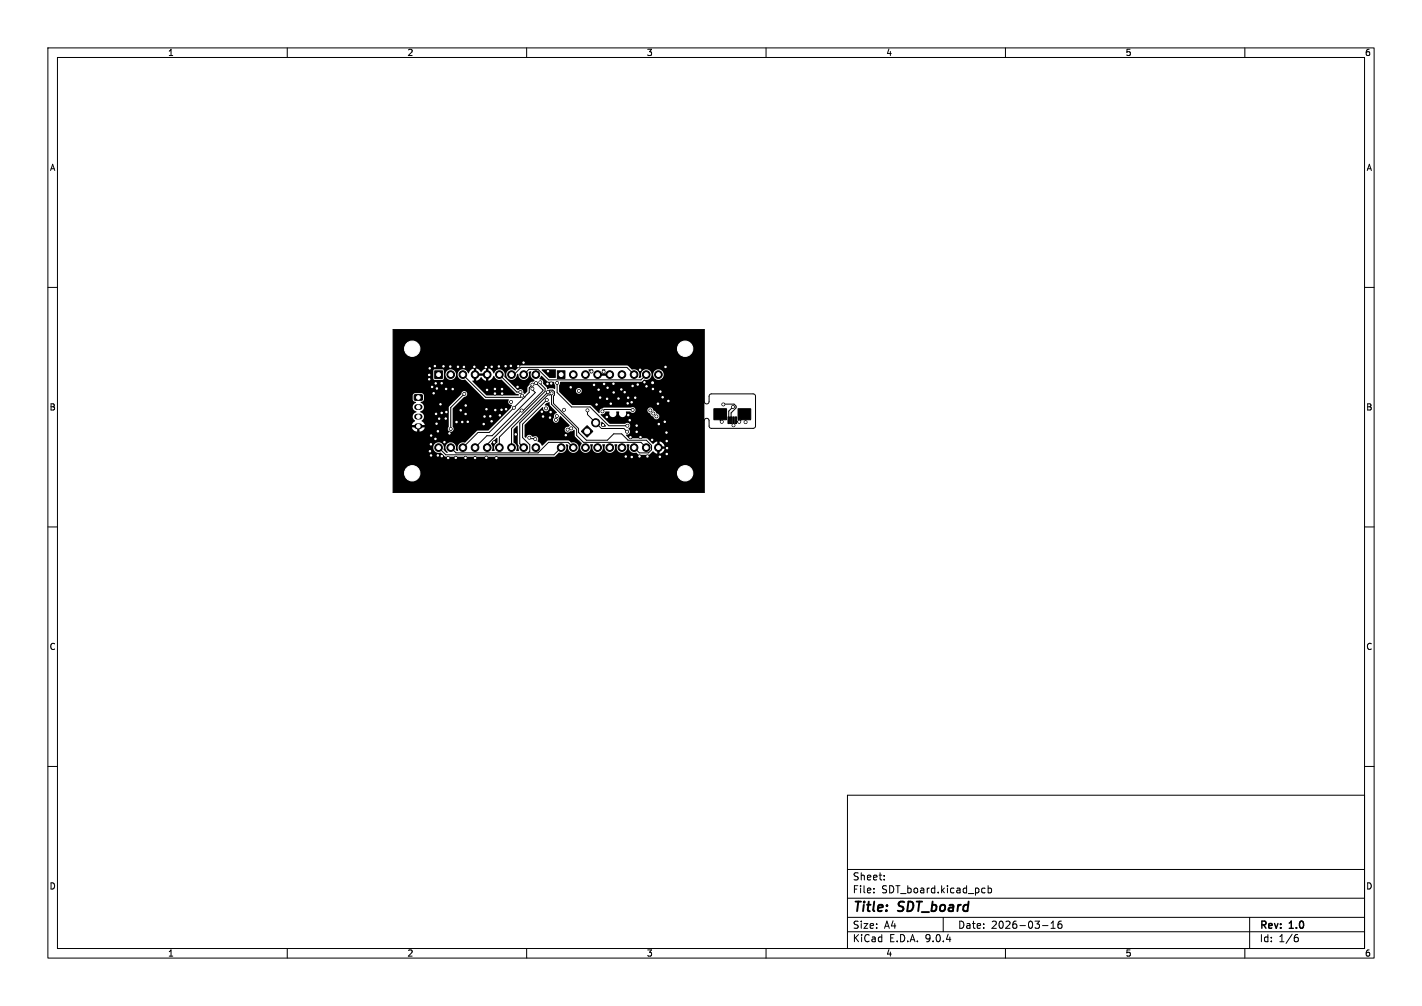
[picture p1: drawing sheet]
<svg xmlns="http://www.w3.org/2000/svg" width="297mm" height="210mm" viewBox="0 0 297 210" stroke-linecap="round" stroke-linejoin="round" font-family="sans-serif">
<defs><g id="words">
<g font-size="2.8">
<text x="178" y="190.9">Title:</text>
<text x="187.7" y="190.9">SDT_board</text>
</g>
<g font-size="2.1">
<text x="178" y="184">Sheet:</text>
<text x="178" y="186.7">File:</text>
<text x="184.1" y="186.7">SDT_board.kicad_pcb</text>
<text x="178" y="196.9">KiCad</text>
<text x="178" y="194.1">Size:</text>
<text x="184.7" y="194.1">A4</text>
<text x="185.7" y="196.9">E.D.A.</text>
<text x="193.3" y="196.9">9.0.4</text>
<text x="200" y="194.1">Date:</text>
<text x="207" y="194.1">2026-03-16</text>
<text x="263" y="194.3">Rev:</text>
<text x="263" y="196.9">Id:</text>
<text x="267.1" y="196.9">1/6</text>
<text x="269.4" y="194.3">1.0</text>
</g>
<g font-size="1.8">
<text x="35" y="11.9">1</text>
<text x="85" y="11.9">2</text>
<text x="135" y="11.9">3</text>
<text x="185" y="11.9">4</text>
<text x="235" y="11.9">5</text>
<text x="285" y="11.9">6</text>
<text x="10.3" y="35.9">A</text>
<text x="285.4" y="35.9">A</text>
<text x="10.3" y="85.9">B</text>
<text x="285.3" y="85.9">B</text>
<text x="10.3" y="135.9">C</text>
<text x="285.3" y="135.9">C</text>
<text x="10.3" y="185.9">D</text>
<text x="285.3" y="185.9">D</text>
<text x="35" y="199.9">1</text>
<text x="85" y="199.9">2</text>
<text x="135" y="199.9">3</text>
<text x="185" y="199.9">4</text>
<text x="235" y="199.9">5</text>
<text x="285" y="199.9">6</text>
</g>
</g></defs>
<g fill="none" stroke="#000" stroke-width=".21">
<path d="M10 10h277v190h-277zM12 12h273v186h-273zM60 10v2M110 10v2M160 10v2M210 10v2M260 10v2M10 60h2M82.1 68.8h65l.1 15.3 .4 .2 .4-.2 .1-1.5 .4-.4 9 .1 .3 .4v6.4l-.5 .3h-8.8l-.4-.3-.1-1.6-.4-.2-.4 .2-.1 .3v15h-65zM96.7 78.2l4.7 4.8h7.3l.3-.4M104.3 78.2l3.6 3.6h.8M106.8 78.2h.5l1.6-1.5h22l1.5 1.5"/>
<path d="M109.4 78.2l1.1-1.1h1.9l2.2 2.2h19.3l1.1-1.1M112 80h.1M112 80l1.4 1.4v.2l-4.1 4.1h-.4l-7.1 7.1v.6M112.8 79.8v.3l1.1 1v.6l-9.6 9.6v2.1M116.4 79.9v2l3 3.1h3.8l3.9 3.9h3.9M285 60h2M91.6 93.4l1.5 1.5h22.6l1.5-1.5M94.1 93.4l1.1 1.1h17.2l2.2-2.2h4l1.1 1.1M97 82.2l-2.9 2.9v4.4M106.8 93.4v-4l8-7.9h.7l.3 .3v.7l-.2 .2v1.5l5.2 5.3v.8l1.7 1.6h4.3l1.4-1.3h1.6l1.4 1.3h3.8l1.1 1.1v.9l-.7 .6h-1.9l-1.1-1.1M109.4 93.4l-.9-.8v-4.3l5.9-5.9h.5l.3-.3v2.3l5.2 5.2v1.3l1.5 1.4h12l1.1 1.1M110.6 91.4v.2l1.2 .1"/>
<path d="M111.2 81.1v.3l.6 .6-9 9h-1.1l-2.5 2.4M111.2 80.3l-.7 .7v.9l-8.3 8.4h-2.4l-3.1 3.1M114.2 83.5l-5.1 5.1v2.8l1.5 1.5v1.3l-.3 .3M114.2 83.5h.1M114.4 81.8h.1M122.7 85.7v.8l2.9 3h4.7l.7 .6M132.1 85.6l-5.9-.1-.4 .4M150.4 86.5v1.2l.3 .4M151.1 84.4h2.2l.4 .4v.3l-1 1.1v1.5M153.1 85l-.9 .8v1.9M153.2 87.7v1.1M153.2 87.7h.1"/>
<path d="M155.5 86.5v.5l-1.1 1.1h-.4l-.3-.4M10 110h2M285 110h2M10 160h2M177 166h108v32h-108zM285 160h2M60 198v2M110 198v2M160 198v2M177 194.5h108M177 191.5h108M177 187.5h108"/>
<path d="M177 181.5h108M182.5 186.3v.1M182.5 185.5v.1M184.7 183.6v.1M184.7 182.8v.1M197 191.5v3M205.3 185.4l.4 .1M205.7 186.3l-.4 .1M206.4 185.5l.4-.1 .3 .3-.1 .6h-.6M206.4 184.9v1.5M210 198v2M217.7 193.2h1.2"/>
<path d="M219.5 193.8h.9M219.5 192.7l.5-.4v1.5M221.7 192.3l-.5 .1a1.01 1.01 0 0 0 0 1.4l.5-.1 .1-.5-.3-.3h-.4l-.1 .3M260 198v2M261 191.5v6.5M270.6 195.7h.4l.2 .3-.1 .5-.5 .1M271 195.1l-.4 .1"/>
</g>
<g fill="#000" stroke="#000" stroke-width=".21">
<path d="M90.8 77.4h1.6v1.6h-1.6zM116.4 77.4h1.6v1.6h-1.6zM86.6 82.4h1.5l.1 .2v.8l-.2 .2h-1.3l-.2-.3zM121.4 90.1l1.2-1.3 1.2 1.3-1.2 1.2zM149.1 85.3h2.6v2.3h-2.6zM152 87h.4v1.4h-.4zM152.5 87h.3v1.4h-.3zM153 87h.3v1.4h-.3zM153.6 87h.3v1.4h-.3zM154.1 85.3h2.7v2.3h-2.7z"/>
<circle cx="86.1" cy="72.8" r="3.2"/>
<circle cx="89.7" cy="78.3" r=".3"/>
<circle cx="89.7" cy="79.2" r=".3"/>
<circle cx="89.7" cy="76.9" r=".3"/>
<circle cx="90.8" cy="76.4" r=".3"/>
<circle cx="92.6" cy="76.5" r=".3"/>
<circle cx="94" cy="76.5" r=".3"/>
<circle cx="94.1" cy="78.2" r=".8"/>
<circle cx="95.7" cy="76.6" r=".3"/>
<circle cx="96.7" cy="78.2" r=".8"/>
<circle cx="96.9" cy="76.6" r=".3"/>
<circle cx="99.1" cy="76.6" r=".3"/>
<circle cx="99.2" cy="78.2" r=".8"/>
<circle cx="101.5" cy="76.7" r=".3"/>
<circle cx="101.8" cy="78.2" r=".8"/>
<circle cx="102.7" cy="76.6" r=".3"/>
<circle cx="104.2" cy="76.5" r=".3"/>
<circle cx="104.3" cy="78.2" r=".8"/>
<circle cx="105.6" cy="76.4" r=".3"/>
<circle cx="106.7" cy="76.4" r=".3"/>
<circle cx="106.8" cy="78.2" r=".8"/>
<circle cx="108.2" cy="76.4" r=".3"/>
<circle cx="109.4" cy="75.7" r=".3"/>
<circle cx="109.4" cy="78.2" r=".8"/>
<circle cx="111.9" cy="78.2" r=".8"/>
<circle cx="112" cy="80" r=".3"/>
<circle cx="112.8" cy="79.8" r=".3"/>
<circle cx="114.4" cy="77.5" r=".3"/>
<circle cx="116.4" cy="79.9" r=".3"/>
<circle cx="119.7" cy="78.2" r=".8"/>
<circle cx="122.3" cy="78.2" r=".8"/>
<circle cx="123.5" cy="77.6" r=".3"/>
<circle cx="124.8" cy="78.2" r=".8"/>
<circle cx="126.1" cy="77.6" r=".3"/>
<circle cx="127.4" cy="78.2" r=".8"/>
<circle cx="129.9" cy="78.2" r=".8"/>
<circle cx="132.4" cy="78.2" r=".8"/>
<circle cx="133.7" cy="77.2" r=".3"/>
<circle cx="134.6" cy="79.8" r=".3"/>
<circle cx="135" cy="78.2" r=".8"/>
<circle cx="136.3" cy="79.9" r=".45"/>
<circle cx="137.5" cy="78.2" r=".8"/>
<circle cx="139" cy="76.6" r=".3"/>
<circle cx="143.1" cy="72.8" r="3.2"/>
<circle cx="86.1" cy="98.8" r="3.2"/>
<circle cx="89.8" cy="94.2" r=".3"/>
<circle cx="90" cy="92.8" r=".3"/>
<circle cx="90" cy="95.1" r=".3"/>
<circle cx="90" cy="90.9" r=".3"/>
<circle cx="90.3" cy="80.8" r=".3"/>
<circle cx="90.6" cy="82.1" r=".3"/>
<circle cx="91" cy="91.6" r=".3"/>
<circle cx="91" cy="80" r=".3"/>
<circle cx="91.1" cy="86.4" r=".3"/>
<circle cx="91.2" cy="88.4" r=".3"/>
<circle cx="91.3" cy="81.1" r=".3"/>
<circle cx="91.4" cy="95.1" r=".3"/>
<circle cx="91.5" cy="90" r=".3"/>
<circle cx="91.6" cy="93.4" r=".8"/>
<circle cx="91.7" cy="87.4" r=".3"/>
<circle cx="92" cy="84.4" r=".3"/>
<circle cx="92.3" cy="80" r=".3"/>
<circle cx="92.3" cy="86.2" r=".3"/>
<circle cx="92.3" cy="95.2" r=".3"/>
<circle cx="92.8" cy="92.3" r=".3"/>
<circle cx="93.1" cy="87.4" r=".3"/>
<circle cx="93.2" cy="81.2" r=".3"/>
<circle cx="93.2" cy="86" r=".3"/>
<circle cx="93.6" cy="95.6" r=".3"/>
<circle cx="93.9" cy="90.5" r=".3"/>
<circle cx="94.1" cy="89.5" r=".3"/>
<circle cx="94.1" cy="93.4" r=".8"/>
<circle cx="94.6" cy="81.2" r=".3"/>
<circle cx="95.2" cy="95.6" r=".3"/>
<circle cx="95.4" cy="88.1" r=".3"/>
<circle cx="96.2" cy="85.7" r=".3"/>
<circle cx="96.5" cy="88.1" r=".3"/>
<circle cx="96.7" cy="93.4" r=".8"/>
<circle cx="97" cy="82.2" r=".3"/>
<circle cx="97.2" cy="95.6" r=".3"/>
<circle cx="97.3" cy="86.4" r=".3"/>
<circle cx="97.3" cy="84.7" r=".3"/>
<circle cx="97.7" cy="88.1" r=".3"/>
<circle cx="99.2" cy="93.4" r=".8"/>
<circle cx="99.2" cy="95.6" r=".3"/>
<circle cx="101" cy="88.5" r=".3"/>
<circle cx="101.2" cy="87" r=".3"/>
<circle cx="101.6" cy="95.5" r=".3"/>
<circle cx="101.6" cy="85.4" r=".3"/>
<circle cx="101.7" cy="81.4" r=".3"/>
<circle cx="101.8" cy="93.4" r=".8"/>
<circle cx="102.4" cy="86.9" r=".3"/>
<circle cx="102.7" cy="88" r=".3"/>
<circle cx="103.2" cy="92.3" r=".3"/>
<circle cx="103.4" cy="81.2" r=".3"/>
<circle cx="103.4" cy="82.2" r=".3"/>
<circle cx="103.4" cy="85.6" r=".3"/>
<circle cx="103.7" cy="95.6" r=".3"/>
<circle cx="104.3" cy="93.4" r=".8"/>
<circle cx="104.4" cy="86.7" r=".3"/>
<circle cx="104.7" cy="85.6" r=".3"/>
<circle cx="104.8" cy="81.2" r=".3"/>
<circle cx="104.9" cy="82.2" r=".3"/>
<circle cx="105.7" cy="85.4" r=".3"/>
<circle cx="106.7" cy="83.9" r=".3"/>
<circle cx="106.8" cy="93.4" r=".8"/>
<circle cx="107.3" cy="85.1" r=".3"/>
<circle cx="107.7" cy="90.7" r=".3"/>
<circle cx="108.1" cy="80.8" r=".3"/>
<circle cx="108.7" cy="81.8" r=".3"/>
<circle cx="109" cy="85.7" r=".3"/>
<circle cx="109.1" cy="82.6" r=".3"/>
<circle cx="109.4" cy="93.4" r=".8"/>
<circle cx="110.6" cy="91.4" r=".3"/>
<circle cx="111.2" cy="80.3" r=".3"/>
<circle cx="111.2" cy="81.1" r=".3"/>
<circle cx="111.8" cy="91.7" r=".3"/>
<circle cx="111.9" cy="93.4" r=".8"/>
<circle cx="113.2" cy="86" r=".3"/>
<circle cx="113.4" cy="87" r=".3"/>
<circle cx="114.1" cy="85.3" r=".3"/>
<circle cx="114.2" cy="83.5" r=".3"/>
<circle cx="114.4" cy="80.1" r=".3"/>
<circle cx="114.4" cy="81.8" r=".3"/>
<circle cx="114.9" cy="87.2" r=".3"/>
<circle cx="115" cy="86" r=".3"/>
<circle cx="115.1" cy="80.1" r=".3"/>
<circle cx="115.2" cy="82.1" r=".3"/>
<circle cx="116.1" cy="87.7" r=".3"/>
<circle cx="116.3" cy="86.9" r=".3"/>
<circle cx="117.2" cy="93.4" r=".8"/>
<circle cx="117.8" cy="85.6" r=".3"/>
<circle cx="118.2" cy="90.8" r=".3"/>
<circle cx="118.5" cy="89.7" r=".3"/>
<circle cx="119.2" cy="80.8" r=".3"/>
<circle cx="119.3" cy="89.4" r=".3"/>
<circle cx="119.7" cy="93.4" r=".8"/>
<circle cx="120.9" cy="81.6" r=".3"/>
<circle cx="122.3" cy="93.4" r=".8"/>
<circle cx="122.7" cy="85.7" r=".3"/>
<circle cx="124.1" cy="80.3" r=".3"/>
<circle cx="124.4" cy="88.3" r=".85"/>
<circle cx="124.6" cy="84.4" r=".3"/>
<circle cx="124.8" cy="93.4" r=".8"/>
<circle cx="125" cy="81.3" r=".3"/>
<circle cx="125.4" cy="83" r=".3"/>
<circle cx="125.8" cy="85.9" r=".3"/>
<circle cx="126" cy="88.8" r=".3"/>
<circle cx="126.2" cy="80.1" r=".3"/>
<circle cx="126.8" cy="87.1" r=".3"/>
<circle cx="126.8" cy="83.3" r=".3"/>
<circle cx="126.9" cy="81" r=".3"/>
<circle cx="127.4" cy="93.4" r=".8"/>
<circle cx="127.6" cy="84.3" r=".3"/>
<circle cx="128.1" cy="80.1" r=".3"/>
<circle cx="128.2" cy="81.9" r=".3"/>
<circle cx="129.2" cy="83.2" r=".3"/>
<circle cx="129.8" cy="81.3" r=".3"/>
<circle cx="129.9" cy="93.4" r=".8"/>
<circle cx="130.5" cy="81.9" r=".3"/>
<circle cx="130.7" cy="95.3" r=".3"/>
<circle cx="131" cy="90.1" r=".3"/>
<circle cx="131" cy="88.9" r=".3"/>
<circle cx="131.1" cy="84.2" r=".3"/>
<circle cx="131.2" cy="83" r=".3"/>
<circle cx="131.2" cy="86.7" r=".3"/>
<circle cx="131.5" cy="87.7" r=".3"/>
<circle cx="131.7" cy="91.3" r=".3"/>
<circle cx="131.9" cy="84" r=".3"/>
<circle cx="132" cy="95.4" r=".3"/>
<circle cx="132.1" cy="80.6" r=".3"/>
<circle cx="132.1" cy="85.6" r=".3"/>
<circle cx="132.4" cy="93.4" r=".8"/>
<circle cx="132.7" cy="83" r=".3"/>
<circle cx="133" cy="90.1" r=".3"/>
<circle cx="133" cy="88.8" r=".3"/>
<circle cx="133.2" cy="80.3" r=".3"/>
<circle cx="133.6" cy="95.3" r=".3"/>
<circle cx="133.8" cy="91.3" r=".3"/>
<circle cx="135" cy="93.4" r=".8"/>
<circle cx="135" cy="80.7" r=".3"/>
<circle cx="135.2" cy="95.3" r=".3"/>
<circle cx="135.8" cy="85.7" r=".3"/>
<circle cx="136.2" cy="91.8" r=".3"/>
<circle cx="136.4" cy="81.2" r=".3"/>
<circle cx="136.5" cy="86.3" r=".3"/>
<circle cx="137.1" cy="86.9" r=".3"/>
<circle cx="137.4" cy="84.3" r=".3"/>
<circle cx="137.5" cy="93.4" r=".8"/>
<circle cx="137.6" cy="88.5" r=".3"/>
<circle cx="137.8" cy="95.4" r=".3"/>
<circle cx="137.9" cy="81.7" r=".3"/>
<circle cx="138.4" cy="82.9" r=".3"/>
<circle cx="138.8" cy="88.1" r=".3"/>
<circle cx="139.2" cy="90.3" r=".3"/>
<circle cx="139.2" cy="92.1" r=".3"/>
<circle cx="139.2" cy="94.8" r=".3"/>
<circle cx="139.3" cy="93.5" r=".3"/>
<circle cx="139.6" cy="83.7" r=".3"/>
<circle cx="143.1" cy="98.8" r="3.2"/>
<circle cx="150.8" cy="88.1" r=".3"/>
<circle cx="151.1" cy="84.4" r=".3"/>
<circle cx="153.1" cy="85" r=".3"/>
<circle cx="153.2" cy="88.8" r=".3"/>
<circle cx="154.4" cy="88.1" r=".3"/>
<circle cx="155.7" cy="88.1" r=".3"/>
</g>
<path d="M87.1 85h.6M87.1 87h.6M87.1 89h.6" fill="none" stroke="#000" stroke-width="1.2"/>
<path d="M99.5 78h1.9v.5h-1.9zM99 78.5h.5v1l.6-.3 .4-.5 .4 .5 .6 .3v-1h.5v1a1.61 1.61 0 0 0 1.1-1 1.42 1.42 0 0 0 1.7 .8l2.9 2.9 .6 .1 .1 .2h-6.8l-2.9-2.9v-.1h.3zM113 78.5l1.4 1.2 1.4 .1 .2 .6-.1 .8-1.2-.1a.29 .29 0 0 1-.4 .1 .29 .29 0 0 1-.1-.3l-.8-.8a.71 .71 0 0 0-.7-1zM113.2 77.1h2.9v1.7l-1.4 .1-1.5-1.6zM122.9 77.1l1 .1-.4 .7h-.2zM125.8 77.1h.5l.1 .1-.3 .5zM125.1 78h1.9v.5h-1.9zM82.1 68.9h65l-.1 33.9h-64.8l-.1-9.4h8.4a1.18 1.18 0 0 0 1.6 1.1l.9 .8h22.8l1-.8a1.27 1.27 0 0 0 1.4-1.7l.5 .1a1.12 1.12 0 0 0 .6 1.6 1.12 1.12 0 0 0 1.5-.9 1.12 1.12 0 0 0-1.2-1.3l-.3 .1-.6-.5h-4.2l-1.2 1.1-.5-.6-.5-.2a.68 .68 0 0 0 0-.9 .68 .68 0 0 0-.9-.1h-.3a.62 .62 0 0 0-.6-.4 .62 .62 0 0 0-.6 .5l-.1 .1-.2-.2v-2.5l3.8-3.7a.65 .65 0 0 0 .5 .8 .65 .65 0 0 0 .8-.6 .73 .73 0 0 0-.9-.6l.3-.5 .6-.2 .2 .7 1.4 1.5-.1 .2a.69 .69 0 0 0-.5 .9 .63 .63 0 0 0 0 .9 .63 .63 0 0 0 .8 .1 .63 .63 0 0 0 .2-.9l.2-.4h.2l1.9 1.8-.2 .4a.61 .61 0 0 0-.8 .7 .61 .61 0 0 0 1 .3l1-.3 .1 1.3 1.4 1.4a1.32 1.32 0 0 0 .4 2 1.16 1.16 0 0 0 1.2-.4 1.16 1.16 0 0 0 .2-1.3h.5a1.23 1.23 0 0 0 1.3 1.7 1.21 1.21 0 0 0 .7-1.7h.5a1.23 1.23 0 0 0 1.3 1.7 1.21 1.21 0 0 0 .7-1.7h.6a1.23 1.23 0 0 0 1.3 1.7 1.21 1.21 0 0 0 .7-1.7h.5a1.23 1.23 0 0 0 1.3 1.7h.2l.6 .4h2l.9-.7 .9 .5v-.9h.5v.9a1.29 1.29 0 0 0 1-1h-1v-.5l1-.1a1.29 1.29 0 0 0-1-.9v.9h-.5v-.9l-.9 .5-1.2-1.2h-3.8l-.7-.7a.71 .71 0 0 0 .8-.4 .71 .71 0 0 0-.3-.9 .64 .64 0 0 0 .3-1 .64 .64 0 0 0-1 0h-3.2l-1.8-1.9 .1-.2a.77 .77 0 0 0 .9-.5h.8a.78 .78 0 0 0 .5 1.1 .78 .78 0 0 0 .9-.9l.1-.2h.5a.78 .78 0 0 0 .6 1.1 .78 .78 0 0 0 .8-.9l.1-.2 .9 .1a.6 .6 0 0 0 .6 .2 .6 .6 0 0 0 .4-.6h2.5l.1 .4 1.1 .9a.67 .67 0 0 0 .7 .6 .67 .67 0 0 0 .6-.7l-.2-.4-.4-.1-.2-.3-.4-.3a.67 .67 0 0 0-.6-.6 .67 .67 0 0 0-.7 .5l-2.5-.1a.62 .62 0 0 0-.9-.4h-5.6l-.3 .1a.74 .74 0 0 0-.7 1h-.1l-1.7-1.6-3.9-.1-2.7-2.7v-.3h3.5v.2a.61 .61 0 0 0 .9 .4 .61 .61 0 0 0 0-1 .61 .61 0 0 0-.9 .4h-3.5v-1.1l.2-.6 16.9-.1 .6-.5 .2 .1a1.1 1.1 0 0 0 1.4-1.2h.3v.2a1.1 1.1 0 0 0 1.7 .8 1.1 1.1 0 0 0 0-1.8 1.1 1.1 0 0 0-1.7 .8h-.3v-.2a1.14 1.14 0 0 0-1.5-.7 1.14 1.14 0 0 0-.7 1.5l-.2 .2-.3-.1a1.19 1.19 0 0 0-.1-1.3 1.19 1.19 0 0 0-1.4-.4l-.9-.8h-22.2l-1.1 1a1.18 1.18 0 0 0-1.5 0 1.18 1.18 0 0 0-.4 1.3 1.13 1.13 0 0 0 1.3 .7 1.13 1.13 0 0 0 .9-1.2h.3a1.14 1.14 0 0 0 1.3 1.2 1.14 1.14 0 0 0 .8-1.6l.3-.2 .3 .1a1.27 1.27 0 0 0 .7 1.8l-.4 .3a.64 .64 0 0 0-.7 .7l-.4 .4-.1 1-.5 .4-.3-.2a.66 .66 0 0 0-.3-.7 .66 .66 0 0 0-.8 .1l-2.9-2.8a1.15 1.15 0 0 0-.7-1.5 1.15 1.15 0 0 0-1.5 .8h-.1a1.31 1.31 0 0 0-1-1v1h-.5v-1l-.6 .3-.4 .5-.4-.5-.6-.3v1h-.5v-1a1.61 1.61 0 0 0-1.1 1 1.14 1.14 0 0 0-1.9-.6 1.14 1.14 0 0 0 .3 1.9l.9 .1 4.1 4 4.9 .1 .1 .1a.68 .68 0 0 0 0 .8 .68 .68 0 0 0 .6 .3l-.2 .6-4.7 4.6-2.3 .1-2.5 2.5a1.25 1.25 0 0 0-1.4 .3 1.25 1.25 0 0 0-.1 1.4l-.5-.2a1.15 1.15 0 0 0-.5-1.4 1.15 1.15 0 0 0-1.5 .4 1.15 1.15 0 0 0 .3 1.5l-.2 .1-.7-.6a1.11 1.11 0 0 0-.7-1.5 1.11 1.11 0 0 0-1.4 1h-8.4v-4.7h5v.5h-1.1a1.1 1.1 0 0 0 1.1 .9v-.8h.5v.8l.6-.2 .4-.4h4.9a.62 .62 0 0 0 .9 .6 .62 .62 0 0 0 .1-1.1l.1-3.8 2.3-2.3a.63 .63 0 0 0 .7-.6 .63 .63 0 0 0-.7-.7 .63 .63 0 0 0-.6 .7l-2.5 2.6-.1 4.1-.2 .5h-4.9l.1-.3h-1v-.5h1l-.2-.4-.4-.4a1.14 1.14 0 0 0 .2-1.5l-.5-.3v-.2a.97 .97 0 0 0 .8-.9 .97 .97 0 0 0-.8-1l.1-.1a.58 .58 0 0 0 .7-.5l-.1-.9-.2-.4h-1.7l-.4 .4v1l.2 .2 .5 .3a1 1 0 0 0-.7 1 1 1 0 0 0 .8 .9v.2a.97 .97 0 0 0-.8 .8 .97 .97 0 0 0 .5 1l-.4 .4-.3 .4h-3.9v-11.3h8.4v1.7l.3 .2h1.8l.1-1.2h.3a1.1 1.1 0 0 0 1.6 1.1 1.1 1.1 0 0 0 .3-1.8 1.1 1.1 0 0 0-1.8 .5l-.1 .2h-.3v-.8l-.3-.2h-1.7l-.2 .3h-8.4zM103.7 91.4l.2 .1v.8a1.33 1.33 0 0 0-.6 1.8h-.5a1.89 1.89 0 0 0-.2-1.6zM107.3 89.6l.6-.7h.2v3.8l.2 .3v.5l.1 .5-.5 .1a1.41 1.41 0 0 0-.7-1.8zM125.6 88.1h.2l.8 .8-.1 .1h-.7a.63 .63 0 0 1-.2-.8z" fill="#000"/>
<g fill="#fff" stroke="#fff" stroke-width=".21">
<circle cx="94.1" cy="89.5" r=".15"/>
<circle cx="97" cy="82.2" r=".15"/>
<circle cx="137.4" cy="84.3" r=".15"/>
<circle cx="93.2" cy="81.2" r=".15"/>
<circle cx="126.1" cy="77.6" r=".15"/>
<circle cx="126.7" cy="87.1" r=".15"/>
<circle cx="93.1" cy="87.4" r=".15"/>
<circle cx="115.1" cy="80.1" r=".15"/>
<circle cx="108.3" cy="76.5" r=".15"/>
<circle cx="115" cy="86" r=".15"/>
<circle cx="103.4" cy="81.2" r=".15"/>
<circle cx="133.2" cy="80.3" r=".15"/>
<circle cx="118.2" cy="90.9" r=".15"/>
<circle cx="90.9" cy="91.6" r=".15"/>
<circle cx="91.5" cy="95.1" r=".15"/>
<circle cx="101" cy="88.5" r=".15"/>
<circle cx="131.5" cy="87.7" r=".15"/>
<circle cx="137.6" cy="88.5" r=".15"/>
<circle cx="102.7" cy="87.9" r=".15"/>
<circle cx="137.9" cy="81.8" r=".15"/>
<circle cx="101.5" cy="76.7" r=".15"/>
<circle cx="131.7" cy="91.3" r=".15"/>
<circle cx="89.8" cy="94.2" r=".15"/>
<circle cx="139" cy="76.6" r=".15"/>
<circle cx="132.1" cy="80.6" r=".15"/>
<circle cx="91" cy="80" r=".15"/>
<circle cx="92.6" cy="76.5" r=".15"/>
<circle cx="106.7" cy="76.4" r=".15"/>
<circle cx="97.3" cy="84.6" r=".15"/>
<circle cx="109.3" cy="75.7" r=".15"/>
<circle cx="91.7" cy="87.4" r=".15"/>
<circle cx="130.5" cy="81.9" r=".15"/>
<circle cx="92.2" cy="86.2" r=".15"/>
<circle cx="101.7" cy="81.4" r=".15"/>
<circle cx="133.8" cy="91.2" r=".15"/>
<circle cx="90" cy="95.1" r=".15"/>
<circle cx="104.9" cy="81.2" r=".15"/>
<circle cx="129.8" cy="81.3" r=".15"/>
<circle cx="99.2" cy="95.6" r=".15"/>
<circle cx="103.4" cy="82.2" r=".15"/>
<circle cx="136.4" cy="81.2" r=".15"/>
<circle cx="139.3" cy="94.8" r=".15"/>
<circle cx="119.2" cy="80.9" r=".15"/>
<circle cx="154.4" cy="88.1" r=".15"/>
<circle cx="93.9" cy="90.5" r=".15"/>
<circle cx="125" cy="81.3" r=".15"/>
<circle cx="103.5" cy="85.6" r=".15"/>
<circle cx="104.4" cy="86.7" r=".15"/>
<circle cx="131.1" cy="84.2" r=".15"/>
<circle cx="89.8" cy="76.9" r=".15"/>
<circle cx="94.6" cy="81.2" r=".15"/>
<circle cx="136.2" cy="91.8" r=".15"/>
<circle cx="89.6" cy="78.3" r=".15"/>
<circle cx="101.6" cy="95.6" r=".15"/>
<circle cx="94" cy="76.5" r=".15"/>
<circle cx="136.3" cy="79.9" r=".2"/>
<circle cx="133.7" cy="77.2" r=".15"/>
<circle cx="93.2" cy="86" r=".15"/>
<circle cx="114.9" cy="87.2" r=".15"/>
<circle cx="101.6" cy="85.4" r=".15"/>
<circle cx="114.4" cy="77.5" r=".15"/>
<circle cx="135.2" cy="95.3" r=".15"/>
<circle cx="105.7" cy="85.4" r=".15"/>
<circle cx="90.8" cy="76.4" r=".15"/>
<circle cx="126.2" cy="80.2" r=".15"/>
<circle cx="139.3" cy="93.6" r=".15"/>
<circle cx="90" cy="90.9" r=".15"/>
<circle cx="131.9" cy="84" r=".15"/>
<circle cx="127.6" cy="84.3" r=".15"/>
<circle cx="104.2" cy="76.5" r=".15"/>
<circle cx="95.3" cy="88.1" r=".15"/>
<circle cx="124.6" cy="84.5" r=".15"/>
<circle cx="131.2" cy="83" r=".15"/>
<circle cx="96.2" cy="85.6" r=".15"/>
<circle cx="105.6" cy="76.5" r=".15"/>
<circle cx="102.4" cy="86.9" r=".15"/>
<circle cx="103.2" cy="92.3" r=".15"/>
<circle cx="138.8" cy="88" r=".15"/>
<circle cx="107.7" cy="90.7" r=".15"/>
<circle cx="97.7" cy="88.1" r=".15"/>
<circle cx="113.2" cy="85.9" r=".15"/>
<circle cx="124.1" cy="80.3" r=".15"/>
<circle cx="103.7" cy="95.6" r=".15"/>
<circle cx="90.2" cy="80.8" r=".15"/>
<circle cx="102.7" cy="76.6" r=".15"/>
<circle cx="139.6" cy="83.7" r=".15"/>
<circle cx="139.3" cy="92.1" r=".15"/>
<circle cx="101.2" cy="86.9" r=".15"/>
<circle cx="132.7" cy="83" r=".15"/>
<circle cx="92.2" cy="80" r=".15"/>
<circle cx="135" cy="80.6" r=".15"/>
<circle cx="132" cy="95.4" r=".15"/>
<circle cx="95.2" cy="95.6" r=".15"/>
<circle cx="126.8" cy="83.2" r=".15"/>
<circle cx="93.6" cy="95.6" r=".15"/>
<circle cx="123.6" cy="77.5" r=".15"/>
<circle cx="91.2" cy="81.1" r=".15"/>
<circle cx="133" cy="88.9" r=".15"/>
<circle cx="91.5" cy="90" r=".15"/>
<circle cx="90.6" cy="82.1" r=".15"/>
<circle cx="108.1" cy="80.8" r=".15"/>
<circle cx="90" cy="92.8" r=".15"/>
<circle cx="128.1" cy="80.1" r=".15"/>
<circle cx="92" cy="84.4" r=".15"/>
<circle cx="126" cy="88.7" r=".15"/>
<circle cx="133.6" cy="95.3" r=".15"/>
<circle cx="126.9" cy="80.9" r=".15"/>
<circle cx="114.3" cy="80.1" r=".15"/>
<circle cx="125.3" cy="83" r=".15"/>
<circle cx="104.9" cy="82.2" r=".15"/>
<circle cx="150.7" cy="88.1" r=".15"/>
<circle cx="134.6" cy="79.8" r=".15"/>
<circle cx="139.2" cy="90.3" r=".15"/>
<circle cx="113.4" cy="86.9" r=".15"/>
<circle cx="129.2" cy="83.2" r=".15"/>
<circle cx="133" cy="90.2" r=".15"/>
<circle cx="97.2" cy="86.4" r=".15"/>
<circle cx="91.1" cy="86.4" r=".15"/>
<circle cx="91.2" cy="88.5" r=".15"/>
<circle cx="104.8" cy="85.5" r=".15"/>
<circle cx="96.9" cy="76.6" r=".15"/>
<circle cx="89.6" cy="79.2" r=".15"/>
<circle cx="92.3" cy="95.2" r=".15"/>
<circle cx="130.7" cy="95.3" r=".15"/>
<circle cx="96.6" cy="88.1" r=".15"/>
<circle cx="137.8" cy="95.3" r=".15"/>
<circle cx="131.2" cy="86.6" r=".15"/>
<circle cx="99.1" cy="76.6" r=".15"/>
<circle cx="92.8" cy="92.3" r=".15"/>
<circle cx="97.2" cy="95.6" r=".15"/>
<circle cx="95.6" cy="76.6" r=".15"/>
<circle cx="138.4" cy="82.9" r=".15"/>
<circle cx="128.2" cy="81.9" r=".15"/>
<circle cx="120.9" cy="81.6" r=".15"/>
<circle cx="153.1" cy="85" r=".15"/>
<circle cx="137.1" cy="86.9" r=".15"/>
<circle cx="122.7" cy="85.7" r=".15"/>
<circle cx="131" cy="90.1" r=".15"/>
<circle cx="106.8" cy="83.9" r=".15"/>
<circle cx="131" cy="88.9" r=".15"/>
<circle cx="116.4" cy="79.9" r=".15"/>
<circle cx="108.7" cy="81.8" r=".15"/>
<circle cx="116.3" cy="86.9" r=".15"/>
<circle cx="109" cy="82.6" r=".15"/>
<circle cx="115.2" cy="82.1" r=".15"/>
<circle cx="114" cy="85.2" r=".15"/>
<circle cx="111.2" cy="81.1" r=".15"/>
<circle cx="112.8" cy="79.8" r=".15"/>
<circle cx="114.2" cy="83.5" r=".15"/>
<circle cx="111.2" cy="80.3" r=".15"/>
<circle cx="107.3" cy="85.1" r=".15"/>
<circle cx="116.1" cy="87.6" r=".15"/>
<circle cx="117.8" cy="85.5" r=".15"/>
<circle cx="114.4" cy="81.8" r=".15"/>
<circle cx="112" cy="80" r=".15"/>
<circle cx="108.9" cy="85.7" r=".15"/>
<circle cx="118.6" cy="89.7" r=".15"/>
<circle cx="119.3" cy="89.4" r=".15"/>
<circle cx="153.2" cy="88.8" r=".15"/>
<circle cx="132.1" cy="85.6" r=".15"/>
<circle cx="125.8" cy="85.9" r=".15"/>
<circle cx="135.8" cy="85.7" r=".15"/>
<circle cx="155.7" cy="88.1" r=".15"/>
<circle cx="151.1" cy="84.4" r=".15"/>
<circle cx="136.4" cy="86.3" r=".15"/>
<circle cx="110.6" cy="91.4" r=".15"/>
<circle cx="111.8" cy="91.7" r=".15"/>
<circle cx="86.1" cy="98.8" r="1.6"/>
<circle cx="143.1" cy="72.8" r="1.6"/>
<circle cx="86.1" cy="72.8" r="1.6"/>
<circle cx="122.6" cy="90.1" r=".5"/>
<circle cx="124.4" cy="88.3" r=".5"/>
<circle cx="87.4" cy="83" r=".37"/>
<circle cx="87.4" cy="85" r=".37"/>
<circle cx="87.4" cy="87" r=".37"/>
<circle cx="87.4" cy="89" r=".37"/>
<circle cx="129" cy="91.4" r=".5"/>
<circle cx="128" cy="86.3" r=".5"/>
<circle cx="130" cy="86.3" r=".5"/>
<circle cx="143.1" cy="98.8" r="1.6"/>
<circle cx="117.2" cy="78.2" r=".4"/>
<circle cx="119.7" cy="78.2" r=".4"/>
<circle cx="122.3" cy="78.2" r=".4"/>
<circle cx="124.8" cy="78.2" r=".4"/>
<circle cx="127.4" cy="78.2" r=".4"/>
<circle cx="129.9" cy="78.2" r=".4"/>
<circle cx="132.4" cy="78.2" r=".4"/>
<circle cx="135" cy="78.2" r=".4"/>
<circle cx="137.5" cy="78.2" r=".4"/>
<circle cx="137.5" cy="93.4" r=".4"/>
<circle cx="135" cy="93.4" r=".4"/>
<circle cx="132.4" cy="93.4" r=".4"/>
<circle cx="129.9" cy="93.4" r=".4"/>
<circle cx="127.4" cy="93.4" r=".4"/>
<circle cx="124.8" cy="93.4" r=".4"/>
<circle cx="122.3" cy="93.4" r=".4"/>
<circle cx="119.7" cy="93.4" r=".4"/>
<circle cx="117.2" cy="93.4" r=".4"/>
<circle cx="91.6" cy="78.2" r=".4"/>
<circle cx="94.1" cy="78.2" r=".4"/>
<circle cx="96.7" cy="78.2" r=".4"/>
<circle cx="99.2" cy="78.2" r=".4"/>
<circle cx="101.8" cy="78.2" r=".4"/>
<circle cx="104.3" cy="78.2" r=".4"/>
<circle cx="106.8" cy="78.2" r=".4"/>
<circle cx="109.4" cy="78.2" r=".4"/>
<circle cx="111.9" cy="78.2" r=".4"/>
<circle cx="111.9" cy="93.4" r=".4"/>
<circle cx="109.4" cy="93.4" r=".4"/>
<circle cx="106.8" cy="93.4" r=".4"/>
<circle cx="104.3" cy="93.4" r=".4"/>
<circle cx="101.8" cy="93.4" r=".4"/>
<circle cx="99.2" cy="93.4" r=".4"/>
<circle cx="96.7" cy="93.4" r=".4"/>
<circle cx="94.1" cy="93.4" r=".4"/>
<circle cx="91.6" cy="93.4" r=".4"/>
</g>
<use href="#words"/>
</svg>
